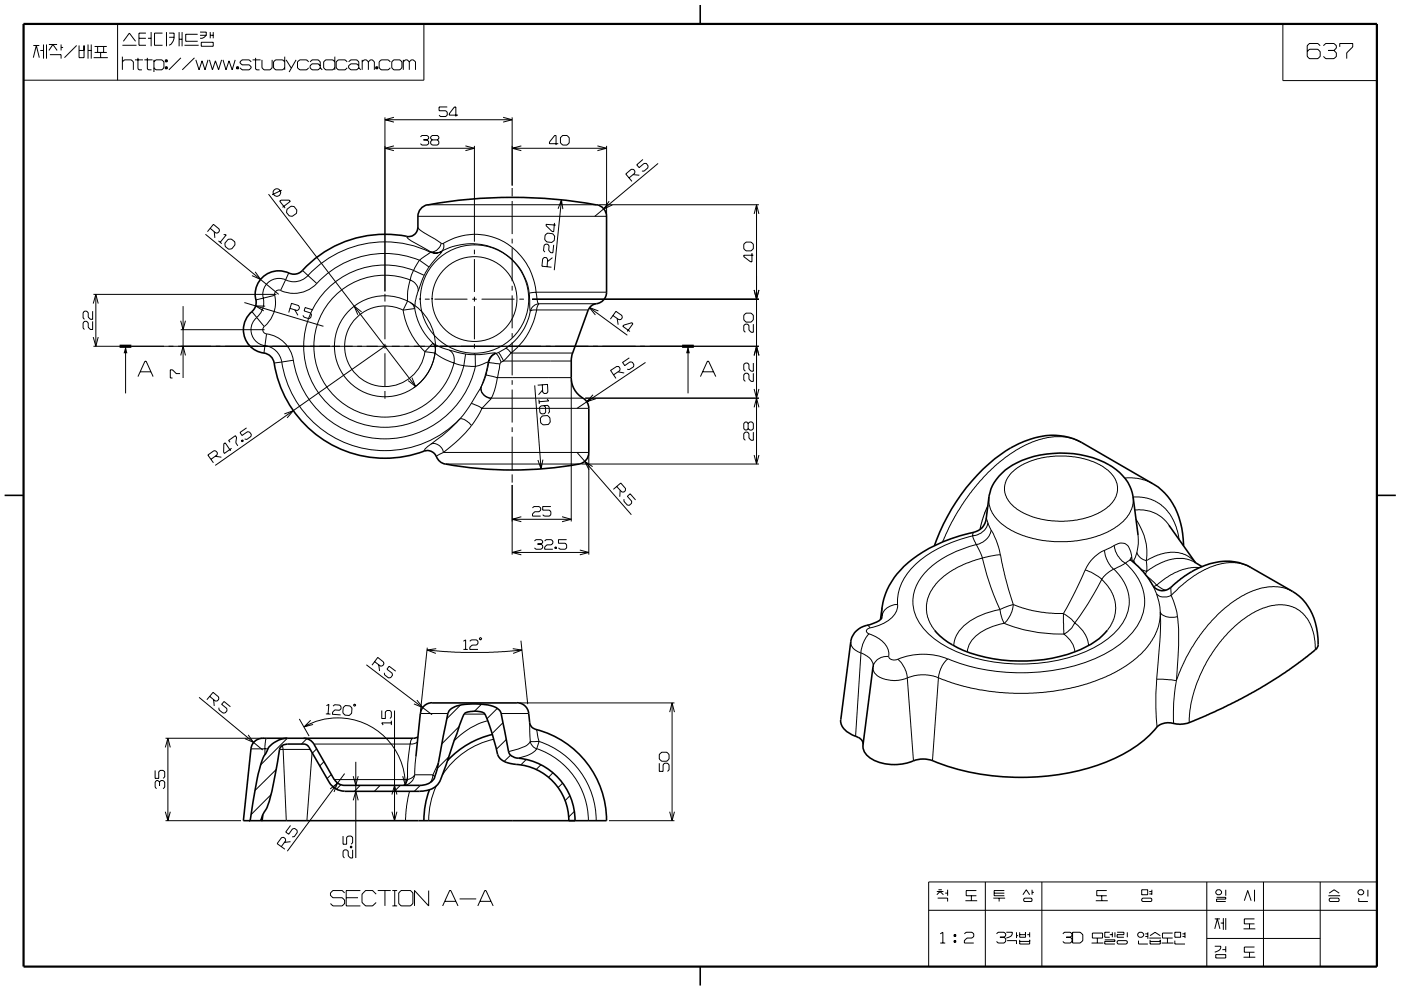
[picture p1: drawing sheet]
<svg xmlns="http://www.w3.org/2000/svg" width="297mm" height="210mm" viewBox="0 0 297 210" stroke-linecap="round" stroke-linejoin="round" font-family="sans-serif">
<g fill="none" stroke="#000" stroke-width=".21">
<path d="M5 5.1h84.9v11.9h-84.9zM7.1 9.6h1.2M7.1 12.2l.6-2.6 .6 2.6M8.5 10.7h.7M9.2 9.4v3M9.9 9.4v3M10.4 9.4h1.7M10.4 10.7l.8-1.3 .9 1.3M10.6 11.6h2.4v.8M13 9.4v1.3M13 10.1h.4M16.2 9.6l-2.5 2.6"/>
<path d="M16.8 10.7h1M16.8 9.6v2.6h1v-2.6M18.7 10.7h.6M18.7 9.4v3M19.3 9.4v3M19.9 12.2h3M20.1 9.9h2.5M20.1 11.1h2.5M20.7 9.9v1.2M21.3 11.1v1.1M22 9.9v1.2M24.9 5.1v11.9"/>
<path d="M25.9 9.6h3M25.9 13.1l.5-.4h1.5l.4 .4v1.7M25.9 12v2.8M26.2 8.8l1.2-1.8 1.3 1.8M28.6 12.7h1.7M29.2 12.3v2.3l.3 .2h.6M29.5 8.1h1.4M30.6 12.7h1.7M30.9 7h-1.4v2.6h1.4M31.2 12.3v2.3l.3 .2h.6M31.4 8.1h.6M32 6.8v3"/>
<path d="M32.6 13.1l.5-.4h1.2l.5 .4v1.3l-.5 .4h-1.2l-.5-.4M32.6 12.7v2.6M34.5 7h-1.7v2.6h1.7M35 12.7h.5v.4h-.5zM35 14.2h.5v.4h-.5zM35.3 12.7v.4M35.3 14.2v.4M35.3 6.8v3M35.9 7h1a2.28 2.28 0 0 1-1 2.6M35.9 7.9h1M38 6.8v3M38 8.3h.6"/>
<path d="M38.3 12.3l-2.5 2.5M38.6 6.8v3M39.1 9.6h3M41.2 12.3l-2.6 2.5M41.5 12.7l.7 2.1 .6-1.9 .7 1.9 .6-2.1M41.9 7.3h-2.5v1.5h2.5M42.4 6.8h1.3v.7M42.4 7.5h1.3M42.7 9h2.5v.8h-2.5zM43.7 7.5a1.39 1.39 0 0 1-1.3 .6M44.4 12.7l.6 2.1 .7-1.9 .6 1.9 .7-2.1M44.6 6.8v1.3"/>
<path d="M44.6 7.5h.6M45.2 6.8v1.3M47.3 12.7l.6 2.1 .7-1.9 .6 1.9 .7-2.1M50.2 14.2h.4v.4h-.4zM50.4 14.2v.4M53.3 13.1l-.5-.4h-1.5l-.4 .4v.2l.4 .5h1.5l.5 .4v.2l-.5 .4h-1.5l-.4-.4M53.5 12.7h1.7M54.2 12.3v2.3l.2 .2h.6M55.5 12.7v1.7l.5 .4h1.3l.4-.4v-1.7M60.4 13.1l-.5-.4h-1.5l-.4 .4v1.3l.4 .4h1.5l.5-.4M60.4 12v2.8M60.7 12.7l1 1.7"/>
<path d="M62.8 12.7l-1.5 2.6M65.4 13.1l-.4-.4h-1.5l-.4 .4v1.3l.4 .4h1.5l.4-.4M65.7 13.1l.5-.4h1.3l.4 .4v1.3M67.9 14l-.4-.5h-1.3l-.5 .5v.4l.5 .4h1.3l.4-.4M67.9 14.4l.4 .4M71 13.1l-.4-.4h-1.6l-.4 .4v1.3l.4 .4h1.6l.4-.4M71 12v2.8M73.6 13.1l-.4-.4h-1.5l-.4 .4v1.3l.4 .4h1.5l.4-.4M73.9 13.1l.5-.4h1.3l.4 .4v1.3M76.1 14l-.4-.5h-1.3l-.5 .5v.4l.5 .4h1.3l.4-.4M76.1 14.4l.4 .4M76.8 13.1l.4-.4h.5l.4 .4"/>
<path d="M76.8 12.7v2.1M78.1 13.1l.4-.4h.5l.4 .4v1.7M78.1 13.1v1.7M79.7 14.2h.4v.4h-.4zM79.9 14.2v.4M82.8 13.1l-.5-.4h-1.5l-.4 .4v1.3l.4 .4h1.5l.5-.4M83.5 12.7h1.3l.4 .4v1.3l-.4 .4h-1.3l-.4-.4v-1.3zM85.5 13.1l.4-.4h.5l.4 .4M85.5 12.7v2.1M86.8 13.1l.4-.4h.4l.5 .4v1.7M86.8 13.1v1.7M272 5.1h19.9v12h-19.9z"/>
<path d="M279.9 9.7l-.5-.5h-1.8l-.4 .5v2.3l.4 .4h1.8l.5-.4v-1l-.5-.6h-1.8l-.4 .6M280.6 9.7l.5-.5h1.7l.5 .5v.5l-.5 .5M281.6 10.7h1.2M282.8 10.7l.5 .5v.8l-.5 .4h-1.7l-.5-.4M284.1 9.9v-.7h2.7v.7l-1.3 1.3v1.2M81.6 24.9v36.9M81.6 31.5h19M81.6 25.4h27M83.5 24.9l-1.9 .5 1.9 .5M83.5 30.9l-1.9 .6 1.9 .5M89.2 29l.2-.3h1.1l.4 .3v.4l-.4 .3M89.8 29.7h.7"/>
<path d="M90.5 29.7l.4 .3v.5l-.4 .3h-1.1l-.2-.3M91.6 29.7l-.3-.3v-.4l.3-.3h1.1l.3 .3v.4l-.3 .3M91.6 29.7l-.3 .3v.5l.3 .3h1.1l.3-.3v-.5l-.3-.3M91.6 29.7h1.1M94.8 22.7h-1.7v.8h1.4l.3 .3v.6l-.3 .3h-1.1l-.3-.3M97.1 24.4h-1.9v-.3l1.2-1.4h.2v2M98.7 30.9l1.9 .6-1.9 .5M100.6 30.9v20.4M106.7 24.9l1.9 .5-1.9 .5M108.6 24.9v14.5M108.6 39.9v1.8M108.6 31.5h20"/>
<path d="M110.5 30.9l-1.9 .6 1.9 .5M118.4 30.5h-1.9v-.4l1.1-1.4h.3v2.1M119.3 28.7h.9l.5 .5v1.1l-.5 .5h-.9l-.5-.5v-1.1zM126.7 30.9l1.9 .6-1.9 .5M128.6 30.9v14.5M133.3 37.8l1.3-1.1v-.4l-.3-.4h-.4l-1.2 1 1.3 1.6M134.2 37l1.3 .2M136.3 33.8l-1.3 1.2 .5 .6 1.1-.9h.4l.4 .5v.4l-.9 .7h-.4M139.5 34.7l-13.4 11.2M43.6 49.7l15.5 12.7M44.6 48.4l1.2 1h.4l.3-.4v-.4l-1.2-1-1.3 1.5M45.4 49.1l.2 1.4"/>
<path d="M46.3 51.1l.7 .6M47.4 49.7l.6 .1-1.3 1.6M48.4 50.8l.7-.1 .7 .6v.6l-.7 .9-.6 .1-.7-.6-.1-.7zM54.1 57.7l1.1 1.6-1.8-.8M56.9 41.2l31.2 40.7M59.2 41.5h-.1M59.7 40.3l-2 1M59.9 44l1.6-1.3-.2-.2h-1.7l-.3 .2 1.1 1.4M60.8 44.4l.9-.7 .7 .1 .5 .8v.6l-.9 .7-.7-.1-.6-.7zM61.2 57.9l-1.7 3.7M64.1 57.4l3 2.7M86.2 50.2l.3 .4 .7 .5 4 2.3"/>
<path d="M87 59.4a2.52 2.52 0 0 1 1.6 2.4M87 59.4l-.6 2.3v2.2M87 59.4a15.1 15.1 0 0 0-19.7 9.3 15.1 15.1 0 0 0 10.2 19.2 15.1 15.1 0 0 0 18.8-10.9M87.7 57.4l-.7 2M87.7 57.4l2.3 1M87.7 57.4a17.2 17.2 0 0 0-22.4 10.6 17.2 17.2 0 0 0 11.5 22 17.2 17.2 0 0 0 21.5-12.4M88.6 45.9h40M88.6 48.2l.4 .5 .7 .6 4.1 2.4a13 13 0 0 1 19.7 9.2l.2 1.1M88.9 55.2l2.1 1.4M88.9 55.2a19.5 19.5 0 0 0-21.7 4.9M88.9 55.2l-1.2 2.2M90 58.4l-1.4 3.4"/>
<path d="M90.7 43.4h35.8M91.2 53.5l-2.3 1.7M91.2 53.5a22.3 22.3 0 0 0-26.3 5.3 4.1 4.1 0 0 1-4.7 .4 3.4 3.4 0 0 0-4.4 4M91.2 53.4v.1M93.6 51.6a2.18 2.18 0 0 1-2.4 1.8M93.7 53.3l-2.9 3.5-.8 1.6M93.7 53.2a2.4 2.4 0 0 1-2.5 .2M93.7 53.3a2.43 2.43 0 0 1-2.5 .2M93.7 53.2v.1M93.7 53.3a12.6 12.6 0 0 1 18.2 7.4l.3 1.5M94 51.6a1.56 1.56 0 0 1-.3 1.6M100.6 51.8v.1"/>
<path d="M100.6 53v.9M100.6 54.9v7M108.6 42.6v7.1M108.6 50.6v1M108.6 52.6v7M115.6 49.9l.5-.5 1.1 .2 .4 .5-.1 .9-.5 .4-1.1-.1-.4-.5zM116 56.6l.1-1.6-.2-.4h-.5l-.3 .3-.2 1.6 2 .2M117.1 54.6l-1 .9M117.4 51.9l-.2 1.7h-.4l-.5-.5 .1-.9-.2-.4h-.5l-.3 .2-.2 1.1 .3 .4M117.6 47.3l-.2 1.8h-.3l-1.3-1.2v-.3l2 .1M118.3 44.3l.7-1.9 .3 2M119 42.4l-1.5 14.9"/>
<path d="M127 43.4h33.9M129.2 42.7l-1.2 1.6 1.8-.8M157.7 51.8l.5-.5h1.1l.4 .5v.9l-.4 .5h-1.1l-.5-.5zM159.4 53.7v1.8h-.3l-1.4-1.1v-.3h2M159.9 45.4l.5-2 .5 2M160.4 43.4v55M19.6 68.2v1.7h-.4l-.5-.5v-.9l-.3-.3h-.5l-.3 .3v1.1l.3 .3M19.6 66v1.7h-.4l-.5-.4v-1l-.3-.3h-.5l-.3 .3v1.1l.3 .3M19.8 71.5l.5 1.9 .5-1.9M19.8 64.4l.5-2 .5 2M19.8 73.4h141.1M19.8 62.4h38.8"/>
<path d="M20.3 62.4v11M26.6 73.4v10M29.3 79.9l1.4-3.3h.3l1.5 3.3M29.7 78.9h2.3M38.2 79.2h-.8l-.8-.8h-.5v1.8h.5M38.3 68l.5 1.9 .5-1.9M38.3 69.9h17.8M38.3 75.4l.5-2 .5 2M38.8 64.9v15.3M51.8 64.2l16.8 5M53.4 66.1l2.6 3.2M54.4 67.3a3.4 3.4 0 0 0-1.1 3.6 3.4 3.4 0 0 0 2.9 2.4"/>
<path d="M55.8 63.2a4 4 0 0 1-1.4 4.1M55.8 63.2l-1.6 .4M56 69.3a.88 .88 0 0 0-.3 .9 .88 .88 0 0 0 .8 .6 6.6 6.6 0 0 1 5.7 5.6M56.2 73.3l-.2 1.6M56.2 73.3a4.1 4.1 0 0 1 3.5 3.4 22.1 22.1 0 0 0 15.2 17.8 22.1 22.1 0 0 0 22.6-5.6M56.2 64.9h-2l1.7 1M56.5 70.9l-.3 2.4M58.2 62.6l-2.4 .6M59.5 61.6a.99 .99 0 0 0-1.1 .3 .99 .99 0 0 0-.1 1.1 6.6 6.6 0 0 1-2.3 6.2M61.5 65.4l1.5 .5 .4-.2 .1-.5-.2-.4-1.5-.5-.6 2M62.2 76.4l-4.1 .6M62.2 76.4a19.6 19.6 0 0 0 18.7 16.7 19.6 19.6 0 0 0 19.9-15.4"/>
<path d="M62.5 65.7l.7 1.2M66.4 65.7l-1.7-.5-.2 .7 1.3 .5 .2 .4-.1 .6-.4 .2-1.1-.3-.2-.4M67.2 60.1a6.7 6.7 0 0 1-7.7 1.5M76.7 66.2l-1.6-1.3 .8 1.9M81.6 62.3v1.7M81.6 64.9v7.1M81.6 72.9v1M81.6 74.9v7.1M81.6 73.4l-36 25.3M85.5 65.8a15.2 15.2 0 0 0 4.6 8.8M85.5 65.8a8.6 8.6 0 0 0-11.9 4.6 8.6 8.6 0 0 0 5.9 11.3 8.6 8.6 0 0 0 10.6-7.1M86.4 63.9a2.23 2.23 0 0 1 1.5 1.5"/>
<path d="M86.4 63.9l-.9 1.9M86.4 63.9a10.7 10.7 0 0 0-14.8 5.8 10.7 10.7 0 0 0 7.4 14.1 10.7 10.7 0 0 0 13.2-8.9M86.9 64.1a10.7 10.7 0 0 1 .8 18.2M87.9 65.4l-2.4 .4M87.9 65.4a12.7 12.7 0 0 0 3.9 7.4M88.6 61.8l-.5 1.9-.2 1.7M88.9 63.5h.2M90.1 63.5h1M90.1 74.6l2.1 .3M91.8 72.8a2.28 2.28 0 0 1 .4 2.1M92.1 63.5h7M92.2 74.9l1.4 1 2.6 1.1"/>
<path d="M95.2 74.2l-2.1-.7-1.3-.7-1.7 1.8M95.2 74.2l3.5 .9M95.3 74.2v.1a2.38 2.38 0 0 1 .9 2.7M96.2 77l2.1 .5M98.3 77.6l2.5 .1M98.7 75.1l2 .1M98.7 75.1l-.4 2.4M100.1 63.5h1M100.6 62.9v1.1M100.6 64.9v7.1M100.6 72.9v1M100.6 74.9v.2"/>
<path d="M100.8 75.2v2.5M102.1 63.5h7M103 79.6l2.4 .5M103 79.6l-.9 2.4M103.5 76.8l-.6 2.9-.9 2.3M103.5 76.8l-2.7 .9M103.5 76.8l.1 .1M103.6 76.9l-.6 2.7M103.6 76.9l2.4 .3M105.1 74.9a2.41 2.41 0 0 0-1.6 1.9M105.2 75l.5 .6 .6 1.2M105.2 75a2.5 2.5 0 0 0-1.6 1.9"/>
<path d="M105.2 75l-.4-.2-4.1 .4M105.7 74.8l-.5 .2M105.7 74.8l1.1 1.8M106 77.2l-.6 2.9M106.3 76.8l-.3 .4M106.8 76.6l-.5 .2M106.8 76.6h14.3M107.2 73.9l-1.5 .9M107.2 73.9l.6 .3 .5 .7M108.3 74.9l-1.5 1.7M108.3 74.9h13.1M108.6 60.6v1"/>
<path d="M108.6 62.6v7M108.6 70.7v.9M108.6 72.6v7M110.1 63.5h1M112.1 63.5h.2M112.2 62.2l.1 1.3M112.3 63.5l.1 2.5M112.4 66a12 12 0 0 1-5.2 7.9M112.8 63.5h48.1M113.7 62l.3 2.2 .3 .2M113.7 62l-1.5 .2M113.7 62h14.9"/>
<path d="M113.8 65.7a14.9 14.9 0 0 1-5.5 9.2M113.8 65.7l-1 .1-.4 .2M113.8 65.7h10.9M114.3 64.4a2.02 2.02 0 0 0-1.9 1.6M114.3 64.4l-.3 .4-.2 .9M114.3 64.4h12.1M125 65.2l8 5.9M126.9 66l-1.9-.8 1.2 1.6M130 66.9l1.2 .9h.4l.3-.4v-.5l-1.3-.9-1.2 1.7M130.1 79.5l1.3-.9 .1-.4-.3-.4-.4-.1-1.3 .9 1.1 1.7M130.9 67.6l.2 1.3M131 78.9l1.3 .2"/>
<path d="M133 70.3l1.2-1.6-.2-.3-1.8 .6-.2 .2 1.6 1.1M133.4 75.9l-1.4 1 .5 .6 1.1-.8 .5 .1 .3 .5-.1 .5-.9 .6-.4-.1M136.9 76.9l-14.6 9.7M145.9 73.4v10M148.5 79.9l1.5-3.3h.2l1.6 3.3M149 78.9h2.3M158.2 66.4h1.1l.4 .5v.9l-.4 .5h-1.1l-.5-.5v-.9zM159.7 79.2v1.7h-.4l-.5-.5v-.9l-.3-.3h-.5l-.3 .3v1.1l.3 .3M159.7 68.7v1.8h-.4l-.5-.5v-1l-.3-.3h-.5l-.3 .3v1.1l.3 .4M159.7 77v1.7h-.4l-.5-.4v-1l-.3-.3h-.5l-.3 .3v1.1l.3 .3M159.9 61.5l.5 2 .5-2M159.9 75.4l.5-2 .5 2"/>
<path d="M44.7 97.4l1.3-.9 .1-.4-.3-.4-.4-.1-1.3 .9 1.2 1.7M45.6 96.8l1.3 .2M48.8 93.8l-.3-.4 1.4-1 .3 .4-.2 1.1 .4 .7M49.1 95.1l-1.5 1.1-.2-.3 .1-1.8 .3-.2 1.1 1.7M51.1 93.5l.3-.2 .2 .2-.3 .2zM51.3 93.4l.2 .2M52.3 90.8l-1.4 .9 .4 .7 1.2-.8h.4l.4 .6-.1 .4-.9 .6-.4-.1M60.3 87.8l1.9-.7-1.3 1.5M81.6 82.9v1.7M87.3 80.1l.8 1.9-1.6-1.3M91.4 94.2a2.13 2.13 0 0 0-1.4 1.5M91.4 94.2a2.12 2.12 0 0 1 2.6 1.8"/>
<path d="M94 96l-1.5 .9M94 96h30.8M94.4 98.4h28.4M97.5 88.9l-3.1 3-3 2.3M97.5 88.9a2.85 2.85 0 0 1 2.5 1.4M99.9 85.6l-2.4 3.3M99.9 85.6l1.4 .5 .9 .5M100 90.3l-.3 .3a29.4 29.4 0 0 1-5.7 5.4M102 82l-2.1 3.6M102 82a2.16 2.16 0 0 0 2.1 2.5M102.1 82a2.16 2.16 0 0 0 2.1 2.4M102.1 82h-.1"/>
<path d="M102.2 86.6l-.9 1.8-1.3 1.9M102.2 86.6h22.6M104.1 84.5l-1.9 2.1M104.2 84.4l-.1 .1M104.2 84.5h19.4M105.4 80.1l-.6 2.8-.6 1.5M105.5 80.1h15.6M108.6 80.6v1M108.6 82.6v7M108.6 90.6v1M108.6 92.6v7M113.4 81.7l1.3 17.8"/>
<path d="M114.3 84.7v1M115 81.6l.1 1.6 .3 .3 .5-.1 .3-.3-.1-1.6-2.1 .2M115 88.2l1.1-.1 .5 .5 .1 .9-.5 .5-1.1 .1-.5-.4v-1zM115.1 82.7l-.9 1M115.1 97.5l-.4 2-.7-1.9M115.3 86.1l.4 .2v1.1l-.3 .3-.6 .1-.3-.3-.1-1.1 .3-.3 1.4-.1 .3 .3 .1 1.1-.3 .3M116 84.6l.3 .4-2 .2M121.1 80.6v30M122.3 96l11.6 13.2M123.3 98.4h37.6M124.1 84.5h36.8M124.8 96.5v21.1"/>
<path d="M125.6 99l-1.6-1.1 .9 1.7M125.7 83.7l-1.3 1.5 1.9-.6M158.6 89.8l-.3-.3h-.3l-.3 .3v1.1l.3 .3h.3l.3-.3M158.6 89.8l.4-.3h.4l.3 .3v1.1l-.3 .3h-.4l-.4-.3M158.6 89.8v1.1M159.7 91.6v1.8h-.4l-.5-.5v-.9l-.3-.4h-.5l-.3 .4v1.1l.3 .3M159.9 82.5l.5 1.9 .5-1.9M159.9 96.5l.5 1.9 .5-1.9M159.9 86.4l.5-1.9 .5 1.9M229.3 93.8l-1.5-.6-1.5-.5-2.8-.1-1.3 .2-2.1 .5-2.4 1-2.3 1.2-2.1 1.4-4 3.5-3.7 4.4-3.2 4.8-1.2 2.4-1.3 3M108.6 100.6v1.8M108.6 102.9v14.7"/>
<path d="M108.6 110.1h12.5M108.6 117.2h16.2M110.5 109.6l-1.9 .5 1.9 .6M110.5 116.7l-1.9 .5 1.9 .5M112.9 107.7l.3-.3h1.1l.3 .3v.5l-.3 .3h-.9l-.5 .5v.5h1.7M113.3 114.8l.3-.3h1.1l.4 .3v.3l-.4 .3M114 115.4h.7M114.7 115.4l.4 .3v.5l-.4 .3h-1.1l-.3-.3M115.5 114.8l.3-.3h1.1l.3 .3v.4l-.3 .4h-1l-.4 .4v.5h1.7M116.8 107.4h-1.7v.8h1.4l.3 .3v.7l-.3 .3h-1.1l-.3-.3M117.6 116h.4v.3h-.4zM117.8 116v.3"/>
<path d="M119.2 109.6l1.9 .5-1.9 .6M120.1 114.5h-1.7v.7h1.4l.3 .4v.6l-.3 .3h-1.1l-.3-.3M122.9 116.7l1.9 .5-1.9 .5M130.8 103.2l1 1.1 .4 .1 .4-.3v-.5l-1-1.2-1.6 1.4M131.5 104l-.1 1.4M132.3 105.9v.4l.7 .8 .4 .1 .5-.4v-.5l-.9-1 .6-.6 1.1 1.3M206.2 113.7l.8 1.8M206.2 113.7a25.9 25.9 0 0 0-13.1 7 9.7 9.7 0 0 0-2.8 7.7 4.5 4.5 0 0 1-2.7 3.7l-2 .8-1.1 .3M206.5 112.9l-.2 .1-.1 .7M207.1 115.5a21.5 21.5 0 0 0-11.6 6.8 8.4 8.4 0 0 0 .5 11.2 22.8 22.8 0 0 0 12 6.4 36.3 36.3 0 0 0 24-2.5 14.2 14.2 0 0 0 7-7.3 8.9 8.9 0 0 0-2.9-9.4M208.3 118.4l-3.5 1.1-2.7 1.3-2.7 2-1.7 2-.6 1.1-.5 1.3-.2 2.3 .5 2.1 1.3 2.1M208.3 118.4l.3 1.3a53 53 0 0 0 3.4 9.6"/>
<path d="M209.1 110.1l.1-.1 .3 .9M209.5 110.9l.6 1.5M209.5 110.9a3.6 3.6 0 0 1-3.3 2.8M209.5 107.2l-1 2.3-.7 2.8M209.7 105.4v1.6l.7 1.8 1.7 2.1 1.6 1.1 2 1.1 2.3 .9 2.8 .6 2.7 .3 3.5-.1 3.4-.5 2.7-.7 1.8-.8 2.4-1.5 1.6-1.6 1-1.8 .3-1.1v-1.4l2.9 .2 1.1 .4 1.5 .8 1.3 1 .9 1.1 1.4 2.8 .7 2.7M210.1 112.4a3.9 3.9 0 0 1-3.1 3.1l1.3 2.9M210.1 112.4l1.1 2.2 .9 3.1M212.1 117.7l1 4.8 1.7 5.7M212.1 117.7l-3.8 .7M214.7 100.1l1.8-1.4 2.4-1 2-.6 2.9-.4 3.3 .1 3.3 .6 2.8 1.2 1.9 1.3a4.7 4.7 0 0 1-.4 7.8l-1.9 1.2-2.3 .9-2.2 .5-2.8 .3-2.4-.1-2.5-.4-2.2-.7-2.2-1a5.4 5.4 0 0 1-3.1-5.7v-.2a5.3 5.3 0 0 1 1.6-2.4zM234.2 116.7a8.2 8.2 0 0 0-4.1 4.2M234.2 116.7a5.9 5.9 0 0 0 1.9 4"/>
<path d="M236.2 115.7l-2 1M236.2 115.7a2.09 2.09 0 0 1 3 .2l.5 1.1 .2 1.1M236.2 115.7a5.1 5.1 0 0 0 2.4 3.8M238.5 101.4l1.6-.1 1.6 .3 1.5 .4 1.2 .6M238.6 119.5l-2.5 1.2M238.6 119.5a10.2 10.2 0 0 1 3.3 11.9 17.7 17.7 0 0 1-9.3 8.1 42.1 42.1 0 0 1-31.6 .2M239.9 118.9h-.4l-.9 .6M239.9 118.1l-.2 .6M239.9 118.1l.2 1M240.4 118.9l.3 .6M240.6 108.2h2.1l2.3 .7 1.8 1.2 1 1.3M240.8 110.1a11.8 11.8 0 0 1 2.2 8.8"/>
<path d="M241 117.2l-.8 2M241 117.2l.3 .5 .5 .6 1.2 .6M241.3 113.6a9.8 9.8 0 0 1-.3 3.6M243 118.9l.2 2.3-1.3-.5M243 118.9l3-1.3 1.5-.4 1.6-.1 2.2 .5 1.2 .8 .9 .9M253.2 119.2l-1-.5-1.3-.3-2.3 .2-1.5 .4-2 .9-1.9 1.3M90.5 137.9l7.3 .5 6.7-.1 6.2-.4M90.6 137.4l-1.4 13.4M92.5 137.6l-1.9 .3 1.8 .7M98.3 136l.4-.3v2M98.3 137.7h.9M99.6 136l.3-.3h1.1l.3 .3v.5l-.3 .3h-.9l-.5 .5v.4h1.7"/>
<path d="M101.8 135.3l.3 .1-.2 .3-.3-.2zM108.7 137.6l2 .3-1.9 .7M110.4 135.9l1.5 13.4M180.4 136.1a2.29 2.29 0 0 0 1.8 2.2l.3 .2M182.5 138.5l-1.1 17.7M182.5 138.5a3.2 3.2 0 0 1 2.6 2.8v.1a2.88 2.88 0 0 1 3.3-2.2M183.8 132.6l.4 .2 .3 .4M184.3 134.4a5.2 5.2 0 0 1 4.2 4.4 .96 .96 0 0 0 1.1 1.2h.3a14.5 14.5 0 0 1 11.1-.2 6.2 6.2 0 0 0-2 4M184.3 134.4a6.7 6.7 0 0 0-1.8 4.1M184.5 133.2a.64 .64 0 0 0-.8 .5 .64 .64 0 0 0 .6 .7M187 130.7l-.1 .4M187 130.7v.4"/>
<path d="M187 128.8v1.9M190.3 128.2a3.1 3.1 0 0 0-3.3 2.5M190.3 139.8a5.9 5.9 0 0 1 2.1 4M212 129.3a14.3 14.3 0 0 0-8.5 4.3 5.5 5.5 0 0 0-1.3 3.3M212 129.3l.4 1.8 .5 1.1a10.9 10.9 0 0 0-7.1 3.9l-.6 1.4-.1 .8M214.8 128.2a5.9 5.9 0 0 1-1.9 4 32.4 32.4 0 0 0 12.7 2.3M214.8 128.2l4 1.3 3.1 .5 3.6 .1M214.8 128.2l-2.8 1.1M225.5 130.1v4.4M225.5 130.1l1.7 1.3 .7 .7M225.5 134.5l1.1 1a4.5 4.5 0 0 1 1.3 2.8M227.9 132.1l-.7 1.1-.8 .8-.9 .5"/>
<path d="M227.9 132.1a6.6 6.6 0 0 1 2.9 4.8M230.1 120.9l-2.2 4.7-2.4 4.5M230.1 120.9a10.1 10.1 0 0 1 3.5 2M233.6 122.9l-2.9 5.2-2.8 4M233.6 122.9l1.3 1.4 .7 1 .4 1 .5 1.9v1.8l-.4 1.4-.6 1.4-.7 .9M236.1 120.7a5.9 5.9 0 0 0-2.5 2.2M242.7 121.7h.2M242.9 121.7v.2M243.1 122.1l2.1 2M243.2 121.2l-.3 .5M244.5 124.2l.7 1.7M245.2 125.9a2.51 2.51 0 0 0 3.1 .4"/>
<path d="M245.2 125.9l.5 1.7 .3 2.1M245.2 124.1l1.3 .9 .7 .2M245.2 124.1l-.6 .3M246 129.7a88.7 88.7 0 0 1-.8 14.4M246 129.7l-.3 2.8-.7 2-1.2 2.1-1.8 2-2.3 1.9-2.5 1.7-2.8 1.4-4 1.5-3.4 .9-3.8 .6-4.2 .4-4 .1-5.2-.5-4.1-.7-3.8-1-2.9-1.1M246 129.7a2.53 2.53 0 0 0 2.7 1.2l.9-.1M248.2 124.6l.1 1.7M248.3 126.3l.9 2.3 .4 2.2M249.6 130.8l.1 .8a35.4 35.4 0 0 1 .1 7.7l-.4 5M254.3 120.4h-1.7l-2.6 .7-2.1 1-2.7 2M265.2 120.4l-1.5-.7-1.9-.4-2.6 .2-2.6 .8-2.4 1.2-2.1 1.4-2.1 1.7-1.7 1.7M274 125.4l-1.3-.6-1.8-.3h-1.8l-1.4 .2-3.3 1.1-2.1 1.2-1.6 1.1-2.2 1.9-1.7 1.7-2.8 3.7-2.5 4-2.1 5"/>
<path d="M278.9 137.8l-.3-2.9-.8-2.6-1.4-2-1.6-1.3-2.1-.6-2.2-.1-2.7 .7-2.3 1.1-2.5 1.7-2.7 2.5-2.6 3.2-1.9 2.9-1.4 2.9-1.2 3.2-.8 3.2-.3 3.6M35 158.5l.6-1.9 .5 1.9M35.1 156.6h20.9M35.6 156.6v17.5M42.2 147.9l13.5 11.2M44.4 147.7l1.3 1h.4l.3-.4v-.5l-1.2-1-1.3 1.6M45.3 148.4l.1 1.3M48.9 149.9l-1.4-1.1-.5 .6 1.1 .9v.4l-.3 .5h-.5l-.9-.6v-.5M52.6 155.9l1.2 1.6-1.9-.8M53.2 158.8h3.6M56.5 156.6l-.3 1.1v2.4M59.3 159h6.4"/>
<path d="M59.9 158.2l.1 .8 .7 15.1M60.9 156.6l-5.7 5.7M63.5 152.5l2 3.6M64.5 154.2a14.3 14.3 0 0 1 21.4 12.4M65.1 156.7l-1.2 1.1M65.9 152.8l-1.4 1.4 1.9-.5M66.2 159.7l-1.1 14.4M66.5 157.8h20.4M67.1 158.8l-.9 1M69.1 151.4l1 .1M69.2 149.7l.5-.3-.1 2M70.6 149.8l.4-.3 1 .1 .3 .3v.5l-.3 .3-1-.1-.5 .4v.5l1.7 .1"/>
<path d="M72.8 150.1l.4-.5 1 .1 .4 .5-.1 1.1-.5 .5-.9-.1-.4-.5zM75 149.5l.3-.1 .1 .2-.3 .2zM77.7 141l13.9 10.6M79.4 140.3l1.3 1 .4-.1 .3-.4-.1-.4-1.2-1-1.2 1.7M80.3 141l.2 1.3M80.9 150.7v1.7h.8v-1.4l.3-.3h.7l.3 .3v1.1l-.3 .3M83 153.3h-2.1l.3 .5M83 152.9v.9M83.6 150.7v23.4M83.9 142.4l-1.4-1.1-.5 .6 1.1 .9 .1 .4-.4 .5-.4 .1-.9-.7v-.4M86.9 157.8l-.5 4.1v3.5M87.7 156.6l-.5 .2-.2 1"/>
<path d="M88.4 148.5l1.2 1.6-1.8-.8M88.5 157.3l-.7 .4-.8 .1M89.1 151.3h5.9M97.4 154.1l-3.7 3.7M97.7 149.5l-3 3M98.4 151.5h4.4M102.1 149.4l-1.5 1.4M103.4 152.9a15.4 15.4 0 0 0-7.1 4.2M104.7 156.8a17.5 17.5 0 0 0-10.9 7.5M105.4 150.2l-2.2 2.2M106.3 151.3h5.8M106.6 153.3l-2.2 2.3"/>
<path d="M107.4 156.8l-2.2 2.1M110.1 149.1h32.9M112.3 153.3l.1 3.9M112.4 157.2l1.9 .1M112.4 157.2l-.1 .4a8.9 8.9 0 0 1-4.5 1.8M112.4 157.2a2.08 2.08 0 0 0 1.4 1.6M113.7 154.7l.6 2.6M113.8 158.8a5.1 5.1 0 0 1-3.5 1.9l-.4 .1M113.8 158.8a16.3 16.3 0 0 1 11 15.3M114.3 157.3l-.5 1.5M114.3 157.3a17.7 17.7 0 0 1 12.1 16.8M142 151l.5-1.9 .5 1.9"/>
<path d="M142.5 149.1v25M185.1 141.5a3.1 3.1 0 0 0 3.1 2.7 6.8 6.8 0 0 0 4.2-.4M192.4 143.8l1.3 17.6M199 143.8a8.7 8.7 0 0 0-6.6 0M199 143.8l-1.3 17.6M245.2 144.1l-.1 6.1 .2 4M245.2 144.1l4.2 .3M249.4 144.4l-.6 4.7v4.4M32.9 163.4v1.7h.8v-1.4l.3-.3h.6l.3 .3v1.1l-.3 .3M33.8 165.9l-.3-.3h-.3l-.3 .3v1.1l.3 .3M33.8 165.9l.3-.3h.5l.3 .3v1.1l-.3 .3M33.8 165.9v.8"/>
<path d="M35 172.2l.6 1.9 .5-1.9M35.1 174.1h16M57.5 168.5l-4.2 4.3M58.6 163.2l-4.5 4.5M59.6 179.6l1-1.3-.1-.4-.4-.3-.4 .1-.9 1.2 1.6 1.2M61.6 178.5l-1.3 .2M61.6 175.1l-1 1.4 .6 .4 .8-1.1 .5-.1 .5 .4v.5l-.6 .9h-.5M68.7 161.5l-.9 1M70 167.3l1.5-1.2-.7 1.9M70.3 164.2l-1 .9M70.9 165.4h15.5M72.3 166.5l-1 .9"/>
<path d="M72.7 177.3v1.8h.8v-1.5l.3-.3h.7l.3 .3v1.1l-.3 .4M73.1 164.1l-12.2 16.4M74.3 179.5h.3v.3h-.3zM74.3 179.7h.3M74.9 169.8l.5-2 .5 2M74.9 164.6l.5 2 .5-2M75.4 161.6v20.4M76.4 166.6l-1.3 1.2M80.6 166.6l-1.2 1.2M83.1 168.5l.6-1.9 .5 1.9M83.1 172.2l.5 1.9 .6-1.9M84.9 166.6l-1.3 1.2"/>
<path d="M85.4 164.6l.5 2 .5-2M86.8 167.8l-.6 3.2-.2 3.1M87.9 164.3l-.7 .8-.8 .2M87.9 164.3h3.9M87.9 164.3a2.57 2.57 0 0 1-2.4 2.3 1.33 1.33 0 0 0 .9-1.2M88.2 160.5l-.3 3.8M89.1 166.6l-1.3 1.2M91.8 164.3l-.1 .7-.5 1M91.8 164.3l.4 .5M92.5 166.7a17.6 17.6 0 0 0-1.6 7.4M93 161.8l-1.2 2.5M95.1 160.8l-.1 .4"/>
<path d="M95.2 160.5l-2.5 2.5M108.2 160.2l-1.3 1.3M111.5 161.1l-1.1 1.1M114.7 162.2l-1 1M117.2 163.9l-.9 1M119.3 166.1l-1 .9M120.8 168.8l-1 1M121.8 172.1l-1.2 1.2M129.1 174.1h13.9M139.8 160l.5-.4h1.1l.5 .4v1l-.5 .5h-1.1l-.5-.5zM139.8 161.9v1.7h.8v-1.4l.3-.3h.6l.4 .3v1.1l-.4 .3M142 172.2l.5 1.9 .5-1.9"/>
<path d="M73.1 189.4l-.5-.5h-2l-.5 .5v.5l.5 .5h2l.5 .5v.7l-.5 .5h-2l-.5-.5M73.4 190.4h2.5M74.8 180.3v1.7h-.5l-.5-.5v-1l-.3-.2h-.5l-.3 .2v1.1l.3 .4M76.4 188.9h-3v3.2h3M79.8 189.6l-.8-.7h-1.5l-.7 .7v1.8l.7 .7h1.5l.8-.7M80.1 188.9h2.7M81.6 188.9v3.2M83.2 188.9h1M83.2 192.1h1M83.7 188.9v3.2M85 188.9h2l.5 .5v2.2l-.5 .5h-2l-.5-.5v-2.2zM90.9 188.9v3.2l-3-3.2v3.2"/>
<path d="M93.8 192.1l1.5-3.2h.3l1.5 3.2M94.4 191.2h2.2M97.4 190.7h3.6M101.3 192.1l1.5-3.2h.2l1.6 3.2M101.8 191.2h2.3M196.9 187.1h95v17.9h-95zM196.9 193.1h95M198.6 189.1h1.4M198.6 189.8l.7-.7 .7 .7M198.8 190.5h2.1v.7M199 188.7h.7M199.3 198.1l.6-.4v2.3"/>
<path d="M200.4 189.4h.5M200.9 188.7v1.3M202.3 199.5h.3v.4h-.3zM202.3 198.2h.3v.4h-.3zM202.4 198.2v.4M202.4 199.5v.4M204.5 198.1l.3-.4h1.3l.4 .4v.5l-.4 .4h-1.1l-.5 .5v.5h2M204.7 191h2.5M206 190v1M207 188.9h-2.1v1.1h2.1M208.9 187.1v17.9M210.6 190.5h2.5"/>
<path d="M210.8 189.4h2.1M211.3 198.1l.3-.4h1.3l.3 .4v.4l-.3 .3M211.8 190.5v.7M212 198.8h.9M212.9 198.8l.3 .3v.6l-.3 .3h-1.3l-.3-.3M212.9 188.9h-2.1v1.1h2.1M213.4 197.7h1.2a1.12 1.12 0 0 1-1.2 1.3M213.5 199.5h2v.7M215.5 197.7v1.3M215.5 198.5h.4M216.2 198.2h1.2M216.2 197.7v1.1h1.2v-1.1"/>
<path d="M216.2 199.3v.9h2.1v-.9M216.2 199.7h2.1M216.9 189.8l.7-1.1 .7 1.1M217.2 190.5h1.4l.2 .5-.2 .2h-1.4l-.2-.2zM217.8 198.2h.5M218.3 197.7v1.1M218.8 188.7v1.1M218.8 189.3h.4M220.9 187.1v17.9M225.3 198.1l.4-.4h1.2l.4 .4v.4l-.4 .3M226.1 198.8h.8M226.9 198.8l.4 .3v.6l-.4 .3h-1.2l-.4-.3"/>
<path d="M227.4 197.7h1.6l.6 .5v1.3l-.6 .5h-1.6zM231.6 197.9h2.2v1.1h-2.2zM232.3 191h2.6M232.7 199v1M233.6 190v1M234.2 199.3h2.2v.4h-2.2v.5h2.2M234.7 188.9h-2.2v1.1h2.2M235.3 198.2h.5M235.3 197.7h-1.1v1.1h1.1M235.8 197.7v1.1M236.4 197.7v1.1M236.9 197.7h1.4v.5h-1.4v.6h1.4"/>
<path d="M237 199.5h1.8l.2 .2v.3l-.2 .2h-1.8l-.1-.2v-.3zM239 197.7v1.1M241.4 199.5v.7h2M241.6 197.7h.5l.4 .4v.4l-.4 .3h-.5l-.4-.3v-.4zM242.1 188.7h1.2v1.1h-1.2zM242.1 190.7l.2-.2h1.7l.2 .5-.2 .2h-1.7l-.2-.2zM242.8 198.6h.6M242.8 198.1h.6M243.4 197.7v1.4M243.7 199h2.5M243.7 189.1h.5M243.7 189.6h.5"/>
<path d="M243.8 199.3v.9h2.2v-.9M243.8 199.7h2.2M243.8 198.5l1.1-.8 1.1 .8M244.2 188.7v1.1M247.5 199v1M248.6 197.9h-2.1v1.1h2.1M249.1 197.7h1.2v1.1h-1.2zM249.1 199.5v.7h2.1M250.7 198.6h.5M250.7 198.1h.5M251.2 197.7v1.3M255.9 199h24"/>
<path d="M255.9 187.1v17.9M257.6 194.9h1.1M257.6 197l.5-2.1 .6 2.1M257.9 190.3h2v.4h-2v.5h2M258.1 188.7h.6l.3 .4v.3l-.3 .4h-.6l-.3-.4v-.3zM258.8 195.8h.6M259.4 194.7v2.5M259.9 188.7v1.3M259.9 194.7v2.5M263.7 197h2.4M263.8 191l.7-2.1 .8 2.1M264.9 196v1"/>
<path d="M266 188.7v2.5M266 194.9h-2.2v1.1h2.2M267.9 187.1v17.9M279.9 187.1v17.9M281.6 190h2.5M281.8 189.4l1.1-.7 1 .7M282 190.5h1.8l.1 .5-.1 .2h-1.8l-.2-.2zM288.1 190.5v.7h1.9M288.2 188.7h.6l.3 .4v.3l-.3 .4h-.6l-.3-.4v-.3zM290 188.7v1.5M199.3 200h1.1M231.4 200h2.5"/>
<path d="M246.3 200h2.5M257.6 200.7h1.2a.91 .91 0 0 1-.7 1.1l-.5 .2M257.8 202.5h2.1v.7h-2.1zM259.2 201.4h.7M259.9 200.7v1.3M263.7 203h2.4M264.9 202v1M266 200.9h-2.2v1.1h2.2"/>
<circle cx="58.7" cy="40.9" r=".8"/>
<circle cx="100.6" cy="63.4" r="9"/>
<circle cx="100.6" cy="63.4" r="11.5"/>
</g>
<g fill="none" stroke="#000" stroke-width=".34">
<path d="M148.5 1.1v4M61.3 57.9a5 5 0 0 0-5.5 .8 5 5 0 0 0-1.5 5.3l-.1 1-.5 .8a5.1 5.1 0 0 0-1.9 5.6 5.1 5.1 0 0 0 4.7 3.6 2.51 2.51 0 0 1 1.6 2 23.9 23.9 0 0 0 32.3 18.6 2.01 2.01 0 0 1 2.1 1.3M90.7 43.4a2.54 2.54 0 0 0-2.1 2.5v2.3a2.09 2.09 0 0 1-3 1.8 24 24 0 0 0-21.8 7.6 2.41 2.41 0 0 1-2.5 .3M90.7 43.5a100.7 100.7 0 0 1 35.8 0M126.5 43.4a2.53 2.53 0 0 1 2.1 2.5v16.1a2.46 2.46 0 0 1-2.2 2.4M121.4 74.8l-.3 1.3v4a5.2 5.2 0 0 0 2.9 4.7 2.52 2.52 0 0 1 .8 1.8v9.4a2.46 2.46 0 0 1-2 2.4 80.1 80.1 0 0 1-28.4 0M124.7 65.7l-3.3 9.2M126.4 64.4a1.97 1.97 0 0 0-1.6 1.3M92.5 96.9a2.44 2.44 0 0 0 1.9 1.5M1 105.1h4M239.6 118.5l2.8 2.8 1.5 2a2.76 2.76 0 0 0 2.2 2 2.76 2.76 0 0 0 2.7-1.3l2.1-1.6a17.5 17.5 0 0 1 9.9-3.4 9.6 9.6 0 0 1 4.4 1.4l8.8 5a12.2 12.2 0 0 1 5.3 11.9l-2.2 2-3.8 2.8-5 3.2-6.6 3.6-7.7 3.6a7.4 7.4 0 0 1-5.8 .8 3.7 3.7 0 0 0-3.8 1.9 33.1 33.1 0 0 1-17.9 8.8 52.3 52.3 0 0 1-29.5-2.9 5.6 5.6 0 0 0-3.3 .3M241.3 113.6l-1.1-8.2a10.6 10.6 0 0 0-7.3-7.9 22.5 22.5 0 0 0-18.3 1.2 9.8 9.8 0 0 0-4.9 6.7l-.6 4.7a3.3 3.3 0 0 1-2.6 2.8 28.7 28.7 0 0 0-16.3 8.8 15.4 15.4 0 0 0-3.5 9.7"/>
<path d="M247.8 111.4l5.7 8M250.9 115.7a15.6 15.6 0 0 0-5.4-12.4l-16.2-9.5a13.7 13.7 0 0 0-12.1-.2 31.3 31.3 0 0 0-13.4 11.3l-2 3-1.8 3.3-1.9 4.5M253.2 119.2l1.6 1M291.9 105.1h4M187 131a5 5 0 0 1-3.2 1.6 4.1 4.1 0 0 0-3.4 3.5l-2.1 16.5a3.2 3.2 0 0 0 2.3 3.2l1.4 .7M234.8 133.7a16.5 16.5 0 0 1-8.4 5.1 33.7 33.7 0 0 1-23.3-1.4 14.1 14.1 0 0 1-4.9-3.7M61 156.6a5.1 5.1 0 0 0-4.8 3.5l-.2 .2a24.9 24.9 0 0 0-1.9 7.2l-1.1 6.6M64.4 156.6a2.48 2.48 0 0 1 2.1 1.2M65.5 158.5a1.26 1.26 0 0 0-1.1-.7h-3.4a1.6 1.6 0 0 0-1.7 1.2l-.5 2.7a43.4 43.4 0 0 1-2.3 9.9l-.8 1.2-.4 1.3M65.5 158.5l4.3 7.4a3.8 3.8 0 0 0 3.3 1.9M66.5 157.8l4.4 7.6M88.6 156.3l-.9 .3"/>
<path d="M89.1 151.3l-.9 9.2M91.6 149.1a2.47 2.47 0 0 0-2.4 2.2M91.6 149.1h18M104.4 155.8a19 19 0 0 0-9.5 5.5M109.6 149.1a2.52 2.52 0 0 1 2.5 2.2M112.1 151.3l.3 2.4a1.67 1.67 0 0 0 1.3 1 20 20 0 0 1 14.9 19.4h-77l1.6-15.3a2.48 2.48 0 0 1 2.5-2.2h32M182 156.4l.8 .8 .2 .7M183 158v.2a3.2 3.2 0 0 0 1.9 2.8 10.5 10.5 0 0 0 8.8 .4M185.1 141.4l-2.1 16.7M55.7 172.9l-.1 1.2M73.1 167.8h15.9a4.6 4.6 0 0 0 4.4-2.4l3.2-9.1a19.1 19.1 0 0 1 2-5 5.3 5.3 0 0 1 4.1 0 44.4 44.4 0 0 1 2.9 9 4.2 4.2 0 0 0 3.8 1.8 11.9 11.9 0 0 1 11.2 12M91.1 167.5a18.2 18.2 0 0 0-1.2 6.6"/>
<path d="M109.9 160.8a2.05 2.05 0 0 1-2.1-1.4l-1.5-8.1a3 3 0 0 0-2.8-1.8 14 14 0 0 0-7.5 .6l-.6 .4-.4 .8-2.5 12.6a3.1 3.1 0 0 1-3.5 2.7h-15.9a2.44 2.44 0 0 1-2.2-1.3M109.9 160.8a13.3 13.3 0 0 1 12 13.3M148.5 205v4"/>
</g>
<path d="M5 5.1h286.9v199.9h-286.9z" fill="none" stroke="#000" stroke-width=".47"/>
<path d="M25.4 73.4h2.5M144.6 73.4h2.5" fill="none" stroke="#000" stroke-width=".68" stroke-linecap="butt"/>
<path d="M26.6 73.4l.4 1.5h-.8zM145.9 73.4l.4 1.5h-.8z" fill="#000"/>
</svg>
